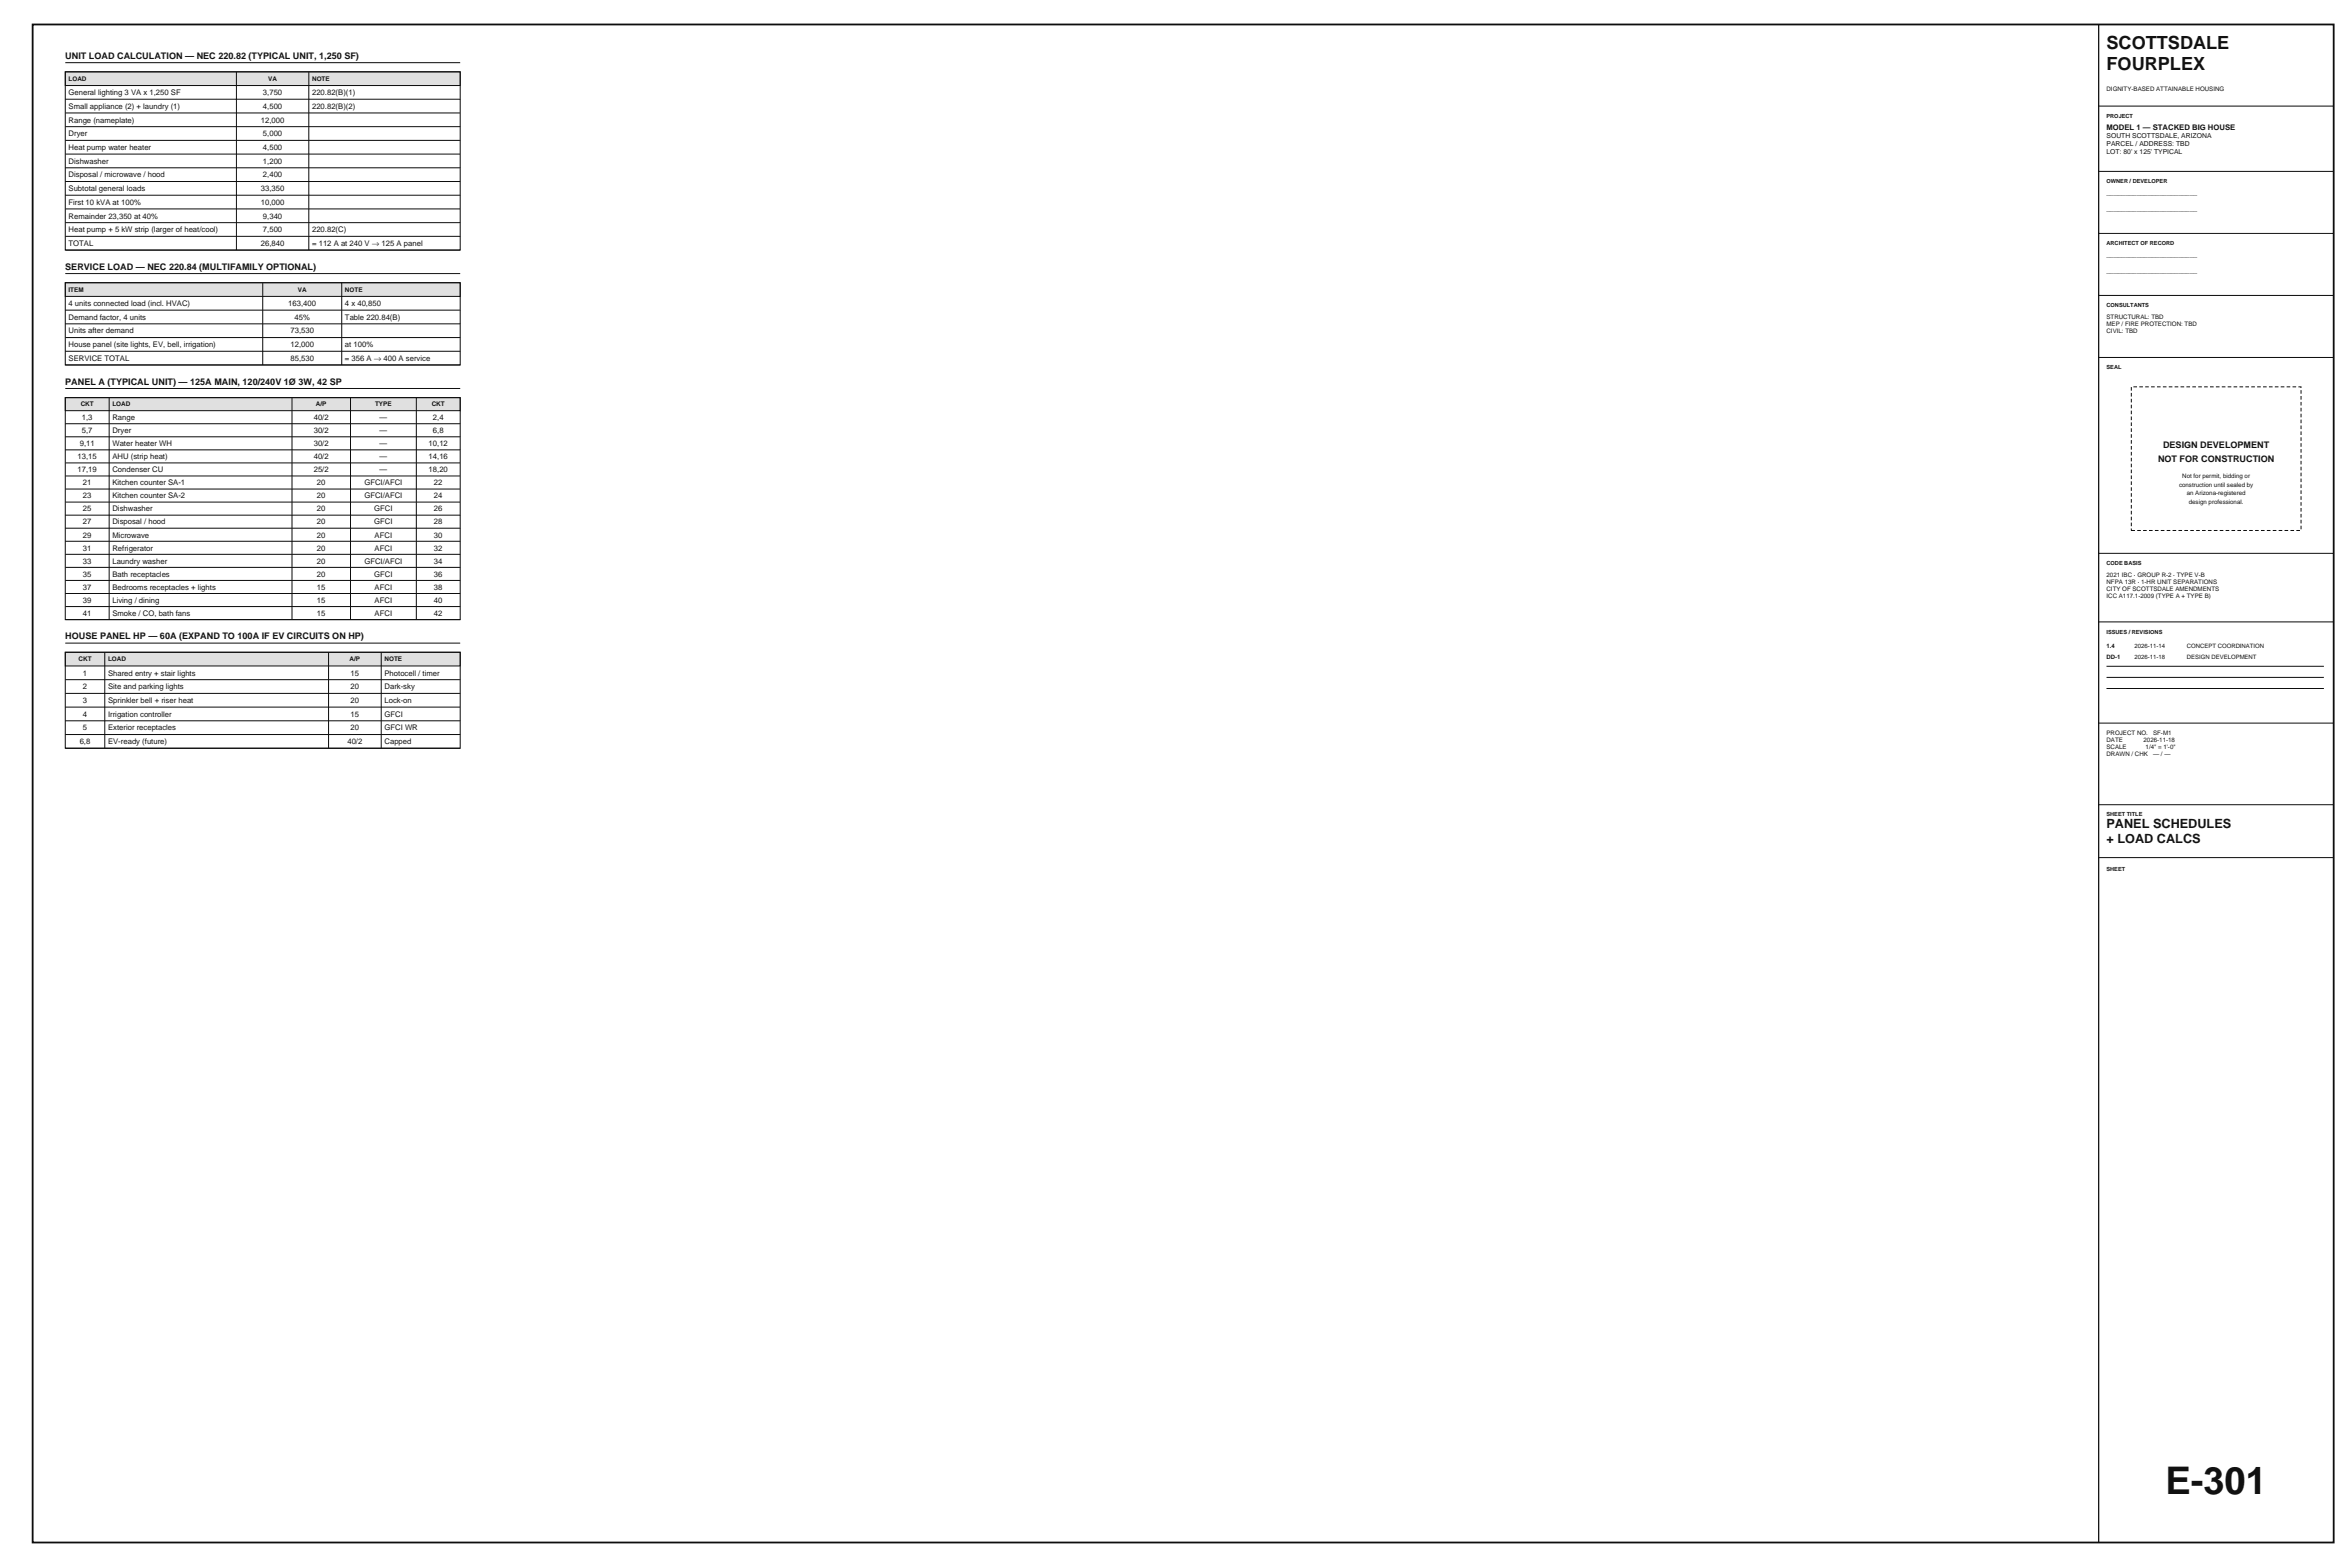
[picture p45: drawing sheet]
<svg xmlns="http://www.w3.org/2000/svg" width="914mm" height="610mm" viewBox="0 0 914 610" stroke-linecap="round" stroke-linejoin="round" font-family="sans-serif">
<defs><g id="words">
<text font-size="14.8" fill="#121212" x="842.6" y="581">E-301</text>
<g font-size="7.1" fill="#121212">
<text x="819.7" y="19">SCOTTSDALE</text>
<text x="819.7" y="27.1">FOURPLEX</text>
</g>
<g font-size="4.9" fill="#121212">
<text x="819.7" y="322.2">PANEL SCHEDULES</text>
<text x="819.7" y="327.9">+ LOAD CALCS</text>
</g>
<g font-size="3.5" fill="#121212">
<text x="25.4" y="22.9">UNIT LOAD CALCULATION — NEC 220.82 (TYPICAL UNIT, 1,250 SF)</text>
<text x="25.4" y="104.9">SERVICE LOAD — NEC 220.84 (MULTIFAMILY OPTIONAL)</text>
<text x="25.4" y="149.6">PANEL A (TYPICAL UNIT) — 125A MAIN, 120/240V 1Ø 3W, 42 SP</text>
<text x="839.7" y="179.7">NOT FOR CONSTRUCTION</text>
<text x="841.7" y="174.1">DESIGN DEVELOPMENT</text>
<text x="25.4" y="248.7">HOUSE PANEL HP — 60A (EXPAND TO 100A IF EV CIRCUITS ON HP)</text>
</g>
<g font-size="3" fill="#121212">
<text x="26.7" y="37">General lighting 3 VA x 1,250 SF</text>
<text x="102.3" y="37">3,750</text>
<text x="121.4" y="37">220.82(B)(1)</text>
<text x="26.7" y="42.4">Small appliance (2) + laundry (1)</text>
<text x="26.7" y="47.7">Range (nameplate)</text>
<text x="101.5" y="47.7">12,000</text>
<text x="102.3" y="42.4">4,500</text>
<text x="121.4" y="42.4">220.82(B)(2)</text>
<text x="26.7" y="53">Dryer</text>
<text x="102.3" y="53">5,000</text>
<text x="819.7" y="50.4">MODEL 1 — STACKED BIG HOUSE</text>
<text x="26.7" y="58.4">Heat pump water heater</text>
<text x="102.3" y="58.4">4,500</text>
<text x="26.7" y="63.7">Dishwasher</text>
<text x="102.3" y="63.7">1,200</text>
<text x="26.7" y="69">Disposal / microwave / hood</text>
<text x="102.3" y="69">2,400</text>
<text x="26.7" y="74.4">Subtotal general loads</text>
<text x="101.5" y="74.4">33,350</text>
<text x="26.7" y="79.7">First 10 kVA at 100%</text>
<text x="101.5" y="79.7">10,000</text>
<text x="26.7" y="85">Remainder 23,350 at 40%</text>
<text x="102.3" y="85">9,340</text>
<text x="26.7" y="90.4">Heat pump + 5 kW strip (larger of heat/cool)</text>
<text x="26.7" y="95.7">TOTAL</text>
<text x="101.5" y="95.7">26,840</text>
<text x="102.3" y="90.4">7,500</text>
<text x="121.4" y="90.4">220.82(C)</text>
<text x="121.4" y="95.7">= 112 A at 240 V → 125 A panel</text>
<text x="26.7" y="119.1">4 units connected load (incl. HVAC)</text>
<text x="112.2" y="119.1">163,400</text>
<text x="134.2" y="119.1">4 x 40,850</text>
<text x="26.7" y="124.4">Demand factor, 4 units</text>
<text x="114.6" y="124.4">45%</text>
<text x="134.2" y="124.4">Table 220.84(B)</text>
<text x="26.7" y="129.7">Units after demand</text>
<text x="113" y="129.7">73,530</text>
<text x="26.7" y="135.1">House panel (site lights, EV, bell, irrigation)</text>
<text x="113" y="135.1">12,000</text>
<text x="134.2" y="135.1">at 100%</text>
<text x="26.7" y="140.4">SERVICE TOTAL</text>
<text x="113" y="140.4">85,530</text>
<text x="134.2" y="140.4">= 356 A → 400 A service</text>
<text x="31.9" y="163.4">1,3</text>
<text x="43.7" y="163.4">Range</text>
<text x="122.1" y="163.4">40/2</text>
<text x="147.7" y="163.4">—</text>
<text x="168.4" y="163.4">2,4</text>
<text x="31" y="173.5">9,11</text>
<text x="31.9" y="168.5">5,7</text>
<text x="43.7" y="168.5">Dryer</text>
<text x="43.7" y="173.5">Water heater WH</text>
<text x="122.1" y="168.5">30/2</text>
<text x="122.1" y="173.5">30/2</text>
<text x="147.7" y="168.5">—</text>
<text x="147.7" y="173.5">—</text>
<text x="166.8" y="173.5">10,12</text>
<text x="168.4" y="168.5">6,8</text>
<text x="30.2" y="178.6">13,15</text>
<text x="43.7" y="178.6">AHU (strip heat)</text>
<text x="122.1" y="178.6">40/2</text>
<text x="147.7" y="178.6">—</text>
<text x="166.8" y="178.6">14,16</text>
<text x="30.2" y="183.7">17,19</text>
<text x="43.7" y="183.7">Condenser CU</text>
<text x="122.1" y="183.7">25/2</text>
<text x="147.7" y="183.7">—</text>
<text x="166.8" y="183.7">18,20</text>
<text x="32.3" y="188.8">21</text>
<text x="43.7" y="188.8">Kitchen counter SA-1</text>
<text x="123.3" y="188.8">20</text>
<text x="141.8" y="188.8">GFCI/AFCI</text>
<text x="168.9" y="188.8">22</text>
<text x="32.3" y="193.9">23</text>
<text x="43.7" y="193.9">Kitchen counter SA-2</text>
<text x="123.3" y="193.9">20</text>
<text x="141.8" y="193.9">GFCI/AFCI</text>
<text x="168.9" y="193.9">24</text>
<text x="32.3" y="198.9">25</text>
<text x="43.7" y="198.9">Dishwasher</text>
<text x="123.3" y="198.9">20</text>
<text x="145.6" y="198.9">GFCI</text>
<text x="168.9" y="198.9">26</text>
<text x="32.3" y="204">27</text>
<text x="32.3" y="209.1">29</text>
<text x="43.7" y="204">Disposal / hood</text>
<text x="43.7" y="209.1">Microwave</text>
<text x="123.3" y="204">20</text>
<text x="123.3" y="209.1">20</text>
<text x="145.6" y="204">GFCI</text>
<text x="145.8" y="209.1">AFCI</text>
<text x="168.9" y="204">28</text>
<text x="168.9" y="209.1">30</text>
<text x="32.3" y="214.2">31</text>
<text x="43.7" y="214.2">Refrigerator</text>
<text x="123.3" y="214.2">20</text>
<text x="145.8" y="214.2">AFCI</text>
<text x="168.9" y="214.2">32</text>
<text x="32.3" y="219.3">33</text>
<text x="43.7" y="219.3">Laundry washer</text>
<text x="123.3" y="219.3">20</text>
<text x="141.8" y="219.3">GFCI/AFCI</text>
<text x="168.9" y="219.3">34</text>
<text x="32.3" y="224.3">35</text>
<text x="43.7" y="224.3">Bath receptacles</text>
<text x="123.3" y="224.3">20</text>
<text x="145.6" y="224.3">GFCI</text>
<text x="168.9" y="224.3">36</text>
<text x="32.3" y="229.4">37</text>
<text x="43.7" y="229.4">Bedrooms receptacles + lights</text>
<text x="123.3" y="229.4">15</text>
<text x="145.8" y="229.4">AFCI</text>
<text x="168.9" y="229.4">38</text>
<text x="32.3" y="234.5">39</text>
<text x="32.3" y="239.6">41</text>
<text x="43.7" y="234.5">Living / dining</text>
<text x="43.7" y="239.6">Smoke / CO, bath fans</text>
<text x="123.3" y="234.5">15</text>
<text x="123.3" y="239.6">15</text>
<text x="145.8" y="234.5">AFCI</text>
<text x="145.8" y="239.6">AFCI</text>
<text x="168.9" y="234.5">40</text>
<text x="168.9" y="239.6">42</text>
<text x="32.2" y="262.8">1</text>
<text x="42" y="262.8">Shared entry + stair lights</text>
<text x="136.4" y="262.8">15</text>
<text x="149.6" y="262.8">Photocell / timer</text>
<text x="32.2" y="268.2">2</text>
<text x="42" y="268.2">Site and parking lights</text>
<text x="136.4" y="268.2">20</text>
<text x="149.6" y="268.2">Dark-sky</text>
<text x="32.2" y="273.5">3</text>
<text x="42" y="273.5">Sprinkler bell + riser heat</text>
<text x="136.4" y="273.5">20</text>
<text x="149.6" y="273.5">Lock-on</text>
<text x="32.2" y="278.8">4</text>
<text x="42" y="278.8">Irrigation controller</text>
<text x="136.4" y="278.8">15</text>
<text x="149.6" y="278.8">GFCI</text>
<text x="32.2" y="284.2">5</text>
<text x="42" y="284.2">Exterior receptacles</text>
<text x="136.4" y="284.2">20</text>
<text x="149.6" y="284.2">GFCI WR</text>
<text x="31" y="289.5">6,8</text>
<text x="42" y="289.5">EV-ready (future)</text>
<text x="135.2" y="289.5">40/2</text>
<text x="149.6" y="289.5">Capped</text>
</g>
<g font-size="2.6" fill="#121212">
<text x="819.7" y="53.9">SOUTH SCOTTSDALE, ARIZONA</text>
<text x="819.7" y="56.9">PARCEL / ADDRESS: TBD</text>
<text x="819.7" y="60">LOT: 80' x 125' TYPICAL</text>
<text x="819.7" y="75.8">________________________</text>
<text x="819.7" y="81.9">________________________</text>
<text x="819.7" y="99.9">________________________</text>
<text x="819.7" y="106">________________________</text>
</g>
<g font-size="2.5" fill="#121212">
<text x="26.7" y="31.5">LOAD</text>
<text x="104.4" y="31.5">VA</text>
<text x="121.4" y="31.5">NOTE</text>
<text x="26.7" y="113.5">ITEM</text>
<text x="115.9" y="113.5">VA</text>
<text x="134.2" y="113.5">NOTE</text>
<text x="31.4" y="158.1">CKT</text>
<text x="43.7" y="158.1">LOAD</text>
<text x="122.9" y="158.1">A/P</text>
<text x="146" y="158.1">TYPE</text>
<text x="168" y="158.1">CKT</text>
<text x="30.5" y="257.3">CKT</text>
<text x="42" y="257.3">LOAD</text>
<text x="136" y="257.3">A/P</text>
<text x="149.6" y="257.3">NOTE</text>
</g>
<g font-size="2.4" fill="#121212">
<text x="819.7" y="35.2">DIGNITY-BASED ATTAINABLE HOUSING</text>
<text x="819.7" y="124.1">STRUCTURAL: TBD</text>
<text x="819.7" y="126.8">MEP / FIRE PROTECTION: TBD</text>
<text x="819.7" y="129.6">CIVIL: TBD</text>
<text x="847.9" y="189.4">construction until sealed by</text>
<text x="849.1" y="186.1">Not for permit, bidding or</text>
<text x="850.9" y="192.7">an Arizona-registered</text>
<text x="851.7" y="196">design professional.</text>
<text x="819.7" y="224.4">2021 IBC · GROUP R-2 · TYPE V-B</text>
<text x="819.7" y="227.2">NFPA 13R · 1-HR UNIT SEPARATIONS</text>
<text x="819.7" y="229.9">CITY OF SCOTTSDALE AMENDMENTS</text>
<text x="819.7" y="232.7">ICC A117.1-2009 (TYPE A + TYPE B)</text>
<text x="819.7" y="285.9">PROJECT NO.</text>
<text x="837.8" y="285.9">SF-M1</text>
<text x="819.7" y="288.6">DATE</text>
<text x="819.7" y="291.4">SCALE</text>
<text x="834.1" y="288.6">2026-11-18</text>
<text x="834.9" y="291.4">1/4&quot; = 1'-0&quot;</text>
<text x="819.7" y="294.2">DRAWN / CHK</text>
<text x="837.8" y="294.2">— / —</text>
</g>
<g font-size="2.3" fill="#121212">
<text x="819.7" y="252.1">1.4</text>
<text x="819.7" y="256.4">DD-1</text>
<text x="830.6" y="252.1">2026-11-14</text>
<text x="830.6" y="256.4">2026-11-18</text>
<text x="850.9" y="252.1">CONCEPT COORDINATION</text>
<text x="850.9" y="256.4">DESIGN DEVELOPMENT</text>
</g>
<g font-size="2.2" fill="#121212">
<text x="819.7" y="45.8">PROJECT</text>
<text x="819.7" y="71.2">OWNER / DEVELOPER</text>
<text x="819.7" y="95.4">ARCHITECT OF RECORD</text>
<text x="819.7" y="119.5">CONSULTANTS</text>
<text x="819.7" y="143.6">SEAL</text>
<text x="819.7" y="219.8">CODE BASIS</text>
<text x="819.7" y="246.5">ISSUES / REVISIONS</text>
<text x="819.7" y="317.6">SHEET TITLE</text>
<text x="819.7" y="338.7">SHEET</text>
</g>
</g></defs>
<path d="M25.4 24.4h153.7" fill="none" stroke="#0d0d0d" stroke-width=".39"/>
<path d="M25.4 27.9h153.7v5.4h-153.7z" fill-rule="evenodd" fill="#e0e0e0" stroke="#0d0d0d" stroke-width=".39"/>
<g fill="none" stroke="#0d0d0d" stroke-width=".39">
<path d="M25.4 27.9h153.7v69.4h-153.7zM25.4 38.6h153.7M92 27.9v69.4M120.2 27.9v69.4M25.4 43.9h153.7M25.4 49.3h153.7M25.4 54.6h153.7M25.4 59.9h153.7M25.4 65.3h153.7M25.4 70.6h153.7M25.4 75.9h153.7M25.4 81.3h153.7"/>
<path d="M25.4 86.6h153.7M25.4 91.9h153.7M25.4 97.3h153.7M25.4 106.4h153.7"/>
</g>
<path d="M25.4 110h153.7v5.3h-153.7z" fill-rule="evenodd" fill="#e0e0e0" stroke="#0d0d0d" stroke-width=".39"/>
<path d="M25.4 110h153.7v32h-153.7zM102.2 110v32M133 110v32M25.4 120.6h153.7M25.4 126h153.7M25.4 131.3h153.7M25.4 136.7h153.7M25.4 142h153.7M25.4 151.1h153.7" fill="none" stroke="#0d0d0d" stroke-width=".39"/>
<path d="M25.4 154.7h153.7v5.1h-153.7z" fill-rule="evenodd" fill="#e0e0e0" stroke="#0d0d0d" stroke-width=".39"/>
<g fill="none" stroke="#0d0d0d" stroke-width=".39">
<path d="M25.4 154.7h153.7v86.3h-153.7zM42.5 154.7v86.3M113.6 154.7v86.3M136.4 154.7v86.3M162 154.7v86.3M25.4 164.8h153.7M25.4 169.9h153.7M25.4 175h153.7M25.4 180.1h153.7M25.4 185.2h153.7M25.4 190.2h153.7M25.4 195.3h153.7"/>
<path d="M25.4 200.4h153.7M25.4 205.5h153.7M25.4 210.6h153.7M25.4 215.6h153.7M25.4 220.7h153.7M25.4 225.8h153.7M25.4 230.9h153.7M25.4 236h153.7M25.4 241h153.7M25.4 250.2h153.7"/>
</g>
<path d="M25.4 253.7h153.7v5.4h-153.7z" fill-rule="evenodd" fill="#e0e0e0" stroke="#0d0d0d" stroke-width=".39"/>
<g fill="none" stroke="#0d0d0d" stroke-width=".39">
<path d="M816.6 41.3h91.4M816.6 66.7h91.4M816.6 90.8h91.4M816.6 114.9h91.4M816.6 139.1h91.4M816.6 215.3h91.4M25.4 253.7h153.7v37.4h-153.7zM40.8 253.7v37.4M127.8 253.7v37.4M148.3 253.7v37.4M816.6 241.9h91.4M819.7 259.2h84.5"/>
<path d="M25.4 264.4h153.7M25.4 269.7h153.7M25.4 275.1h153.7M819.7 263.5h84.5M819.7 267.8h84.5M25.4 280.4h153.7M25.4 285.7h153.7M25.4 291.1h153.7M816.6 281.3h91.4M816.6 313.1h91.4M816.6 333.6h91.4"/>
</g>
<path d="M12.7 9.5h895.3v590.6h-895.3z" fill="none" stroke="#0d0d0d" stroke-width=".7" stroke-linecap="butt"/>
<path d="M816.6 9.5v590.6" fill="none" stroke="#0d0d0d" stroke-width=".5"/>
<path d="M829.3 150.5h66v55.9h-66z" fill="none" stroke="#0d0d0d" stroke-width=".39" stroke-dasharray="1.4 .9" stroke-linecap="butt"/>
<use href="#words"/>
</svg>
